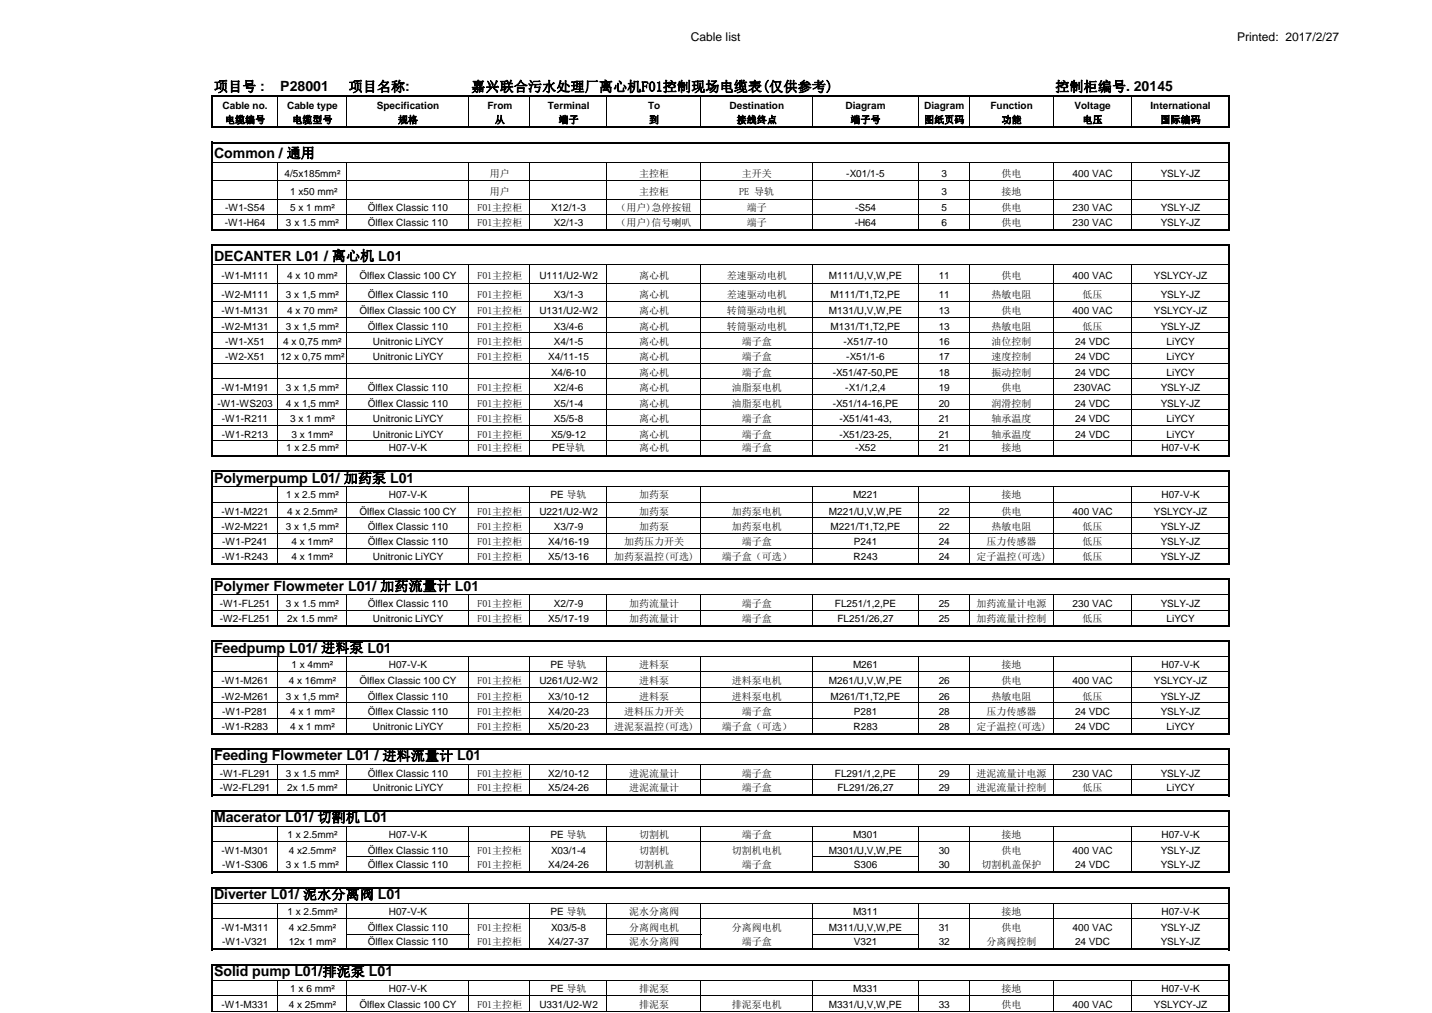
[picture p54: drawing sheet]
<svg xmlns="http://www.w3.org/2000/svg" width="297mm" height="210mm" viewBox="0 0 297 210" stroke-linecap="round" stroke-linejoin="round" font-family="sans-serif">
<defs><g id="words">
<g font-size="2.9">
<text x="44.4" y="19">项目号 :</text>
<text x="58.1" y="19">P28001</text>
<text x="72.3" y="19">项目名称:</text>
<text x="97.7" y="19">嘉兴联合污水处理厂离心机F01控制现场电缆表(仅供参考)</text>
<text x="218.9" y="19">控制柜编号. 20145</text>
<text x="44.4" y="32.7">Common / 通用</text>
<text x="44.4" y="54">DECANTER L01 / 离心机 L01</text>
<text x="44.4" y="100.1">Polymerpump L01/ 加药泵 L01</text>
<text x="44.4" y="122.5">Polymer Flowmeter L01/ 加药流量计 L01</text>
<text x="44.4" y="135.3">Feedpump L01/ 进料泵 L01</text>
<text x="44.4" y="157.6">Feeding Flowmeter L01 / 进料流量计 L01</text>
<text x="44.4" y="170.4">Macerator L01/ 切割机 L01</text>
<text x="44.4" y="186.4">Diverter L01/ 泥水分离阀 L01</text>
<text x="44.4" y="202.4">Solid pump L01/排泥泵 L01</text>
</g>
<g font-size="2.5">
<text x="143.3" y="8.5">Cable list</text>
<text x="256.6" y="8.5">Printed: 2017/2/27</text>
</g>
<g font-size="2.1">
<text x="46.2" y="22.5">Cable no.</text>
<text x="59.6" y="22.5">Cable type</text>
<text x="78.2" y="22.5">Specification</text>
<text x="101.1" y="22.5">From</text>
<text x="113.6" y="22.5">Terminal</text>
<text x="134.4" y="22.5">To</text>
<text x="151.3" y="22.5">Destination</text>
<text x="175.4" y="22.5">Diagram</text>
<text x="191.7" y="22.5">Diagram</text>
<text x="205.5" y="22.5">Function</text>
<text x="222.9" y="22.5">Voltage</text>
<text x="238.7" y="22.5">International</text>
<text x="46.6" y="25.5">电缆编号</text>
<text x="60.6" y="25.5">电缆型号</text>
<text x="82.5" y="25.5">规格</text>
<text x="102.6" y="25.5">从</text>
<text x="115.9" y="25.5">端子</text>
<text x="134.6" y="25.5">到</text>
<text x="152.8" y="25.5">接线终点</text>
<text x="176.4" y="25.5">端子号</text>
<text x="191.7" y="25.5">图纸页码</text>
<text x="207.7" y="25.5">功能</text>
<text x="224.5" y="25.5">电压</text>
<text x="240.7" y="25.5">国际编码</text>
<text x="59" y="36.6">4/5x185mm²</text>
<text x="60.2" y="40.4">1 x50 mm²</text>
<text x="101.6" y="40.4">用户</text>
<text x="101.6" y="36.6">用户</text>
<text x="132.6" y="36.6">主控柜</text>
<text x="132.6" y="40.4">主控柜</text>
<text x="153.4" y="40.4">PE 导轨</text>
<text x="153.9" y="36.6">主开关</text>
<text x="175.6" y="36.6">-X01/1-5</text>
<text x="195.3" y="36.6">3</text>
<text x="195.3" y="40.4">3</text>
<text x="207.8" y="36.6">供电</text>
<text x="207.8" y="40.4">接地</text>
<text x="222.5" y="36.6">400 VAC</text>
<text x="240.8" y="36.6">YSLY-JZ</text>
<text x="46.6" y="46.8">-W1-H64</text>
<text x="46.7" y="43.8">-W1-S54</text>
<text x="59.3" y="46.8">3 x 1.5 mm²</text>
<text x="60.2" y="43.8">5 x 1 mm²</text>
<text x="76.3" y="46.8">Ölflex Classic 110</text>
<text x="76.3" y="43.8">Ölflex Classic 110</text>
<text x="99" y="43.8">F01主控柜</text>
<text x="99" y="46.8">F01主控柜</text>
<text x="114.3" y="43.8">X12/1-3</text>
<text x="114.9" y="46.8">X2/1-3</text>
<text x="127.9" y="43.8">（用户)急停按钮</text>
<text x="127.9" y="46.8">（用户)信号喇叭</text>
<text x="154.9" y="43.8">端子</text>
<text x="154.9" y="46.8">端子</text>
<text x="177.3" y="46.8">-H64</text>
<text x="177.4" y="43.8">-S54</text>
<text x="195.3" y="43.8">5</text>
<text x="195.3" y="46.8">6</text>
<text x="207.8" y="43.8">供电</text>
<text x="207.8" y="46.8">供电</text>
<text x="222.5" y="43.8">230 VAC</text>
<text x="222.5" y="46.8">230 VAC</text>
<text x="240.8" y="43.8">YSLY-JZ</text>
<text x="240.8" y="46.8">YSLY-JZ</text>
<text x="45.9" y="57.9">-W1-M111</text>
<text x="59.6" y="57.9">4 x 10 mm²</text>
<text x="74.6" y="57.9">Ölflex Classic 100 CY</text>
<text x="99" y="57.9">F01主控柜</text>
<text x="111.9" y="57.9">U111/U2-W2</text>
<text x="132.6" y="57.9">离心机</text>
<text x="150.8" y="57.9">差速驱动电机</text>
<text x="172" y="57.9">M111/U,V,W,PE</text>
<text x="194.7" y="57.9">11</text>
<text x="207.8" y="57.9">供电</text>
<text x="222.5" y="57.9">400 VAC</text>
<text x="239.4" y="57.9">YSLYCY-JZ</text>
<text x="45.9" y="61.7">-W2-M111</text>
<text x="45.9" y="65.1">-W1-M131</text>
<text x="59.3" y="61.7">3 x 1,5 mm²</text>
<text x="59.6" y="65.1">4 x 70 mm²</text>
<text x="74.6" y="65.1">Ölflex Classic 100 CY</text>
<text x="76.3" y="61.7">Ölflex Classic 110</text>
<text x="99" y="61.7">F01主控柜</text>
<text x="99" y="65.1">F01主控柜</text>
<text x="111.9" y="65.1">U131/U2-W2</text>
<text x="114.9" y="61.7">X3/1-3</text>
<text x="132.6" y="61.7">离心机</text>
<text x="132.6" y="65.1">离心机</text>
<text x="150.8" y="61.7">差速驱动电机</text>
<text x="150.8" y="65.1">转筒驱动电机</text>
<text x="172" y="65.1">M131/U,V,W,PE</text>
<text x="172.3" y="61.7">M111/T1,T2,PE</text>
<text x="194.7" y="61.7">11</text>
<text x="194.7" y="65.1">13</text>
<text x="205.7" y="61.7">热敏电阻</text>
<text x="207.8" y="65.1">供电</text>
<text x="222.5" y="65.1">400 VAC</text>
<text x="224.6" y="61.7">低压</text>
<text x="239.4" y="65.1">YSLYCY-JZ</text>
<text x="240.8" y="61.7">YSLY-JZ</text>
<text x="45.9" y="68.3">-W2-M131</text>
<text x="46.7" y="71.5">-W1-X51</text>
<text x="58.7" y="71.5">4 x 0,75 mm²</text>
<text x="59.3" y="68.3">3 x 1,5 mm²</text>
<text x="76.3" y="68.3">Ölflex Classic 110</text>
<text x="77.3" y="71.5">Unitronic LiYCY</text>
<text x="99" y="71.5">F01主控柜</text>
<text x="99" y="68.3">F01主控柜</text>
<text x="114.9" y="68.3">X3/4-6</text>
<text x="114.9" y="71.5">X4/1-5</text>
<text x="132.6" y="68.3">离心机</text>
<text x="132.6" y="71.5">离心机</text>
<text x="150.8" y="68.3">转筒驱动电机</text>
<text x="153.9" y="71.5">端子盒</text>
<text x="172.3" y="68.3">M131/T1,T2,PE</text>
<text x="175" y="71.5">-X51/7-10</text>
<text x="194.7" y="71.5">16</text>
<text x="194.7" y="68.3">13</text>
<text x="205.7" y="68.3">热敏电阻</text>
<text x="205.7" y="71.5">油位控制</text>
<text x="223" y="71.5">24 VDC</text>
<text x="224.6" y="68.3">低压</text>
<text x="240.8" y="68.3">YSLY-JZ</text>
<text x="242" y="71.5">LiYCY</text>
<text x="46.7" y="74.7">-W2-X51</text>
<text x="58.2" y="74.7">12 x 0,75 mm²</text>
<text x="77.3" y="74.7">Unitronic LiYCY</text>
<text x="99" y="74.7">F01主控柜</text>
<text x="113.7" y="74.7">X4/11-15</text>
<text x="114.3" y="77.9">X4/6-10</text>
<text x="132.6" y="77.9">离心机</text>
<text x="132.6" y="74.7">离心机</text>
<text x="153.9" y="77.9">端子盒</text>
<text x="153.9" y="74.7">端子盒</text>
<text x="172.7" y="77.9">-X51/47-50,PE</text>
<text x="175.6" y="74.7">-X51/1-6</text>
<text x="194.7" y="74.7">17</text>
<text x="194.7" y="77.9">18</text>
<text x="205.7" y="77.9">振动控制</text>
<text x="205.7" y="74.7">速度控制</text>
<text x="223" y="77.9">24 VDC</text>
<text x="223" y="74.7">24 VDC</text>
<text x="242" y="77.9">LiYCY</text>
<text x="242" y="74.7">LiYCY</text>
<text x="45.9" y="81.1">-W1-M191</text>
<text x="59.3" y="81.1">3 x 1,5 mm²</text>
<text x="76.3" y="81.1">Ölflex Classic 110</text>
<text x="99" y="81.1">F01主控柜</text>
<text x="114.9" y="81.1">X2/4-6</text>
<text x="132.6" y="81.1">离心机</text>
<text x="151.8" y="81.1">油脂泵电机</text>
<text x="175.3" y="81.1">-X1/1,2,4</text>
<text x="194.7" y="81.1">19</text>
<text x="207.8" y="81.1">供电</text>
<text x="222.8" y="81.1">230VAC</text>
<text x="240.8" y="81.1">YSLY-JZ</text>
<text x="45.1" y="84.3">-W1-WS203</text>
<text x="46" y="87.5">-W1-R211</text>
<text x="59.3" y="84.3">4 x 1,5 mm²</text>
<text x="60.2" y="87.5">3 x 1 mm²</text>
<text x="76.3" y="84.3">Ölflex Classic 110</text>
<text x="77.3" y="87.5">Unitronic LiYCY</text>
<text x="99" y="84.3">F01主控柜</text>
<text x="99" y="87.5">F01主控柜</text>
<text x="114.9" y="84.3">X5/1-4</text>
<text x="114.9" y="87.5">X5/5-8</text>
<text x="132.6" y="84.3">离心机</text>
<text x="132.6" y="87.5">离心机</text>
<text x="151.8" y="84.3">油脂泵电机</text>
<text x="153.9" y="87.5">端子盒</text>
<text x="172.7" y="84.3">-X51/14-16,PE</text>
<text x="174.1" y="87.5">-X51/41-43,</text>
<text x="194.7" y="84.3">20</text>
<text x="194.7" y="87.5">21</text>
<text x="205.7" y="84.3">润滑控制</text>
<text x="205.7" y="87.5">轴承温度</text>
<text x="223" y="84.3">24 VDC</text>
<text x="223" y="87.5">24 VDC</text>
<text x="240.8" y="84.3">YSLY-JZ</text>
<text x="242" y="87.5">LiYCY</text>
<text x="46" y="90.7">-W1-R213</text>
<text x="59.3" y="93.5">1 x 2.5 mm²</text>
<text x="60.5" y="90.7">3 x 1mm²</text>
<text x="77.3" y="90.7">Unitronic LiYCY</text>
<text x="80.6" y="93.5">H07-V-K</text>
<text x="99" y="90.7">F01主控柜</text>
<text x="99" y="93.5">F01主控柜</text>
<text x="114.3" y="90.7">X5/9-12</text>
<text x="114.5" y="93.5">PE导轨</text>
<text x="132.6" y="90.7">离心机</text>
<text x="132.6" y="93.5">离心机</text>
<text x="153.9" y="90.7">端子盒</text>
<text x="153.9" y="93.5">端子盒</text>
<text x="174.1" y="90.7">-X51/23-25,</text>
<text x="177.4" y="93.5">-X52</text>
<text x="194.7" y="90.7">21</text>
<text x="194.7" y="93.5">21</text>
<text x="205.7" y="90.7">轴承温度</text>
<text x="207.8" y="93.5">接地</text>
<text x="223" y="90.7">24 VDC</text>
<text x="240.9" y="93.5">H07-V-K</text>
<text x="242" y="90.7">LiYCY</text>
<text x="45.9" y="106.7">-W1-M221</text>
<text x="59.3" y="103.3">1 x 2.5 mm²</text>
<text x="59.6" y="106.7">4 x 2.5mm²</text>
<text x="74.6" y="106.7">Ölflex Classic 100 CY</text>
<text x="80.6" y="103.3">H07-V-K</text>
<text x="99" y="106.7">F01主控柜</text>
<text x="111.9" y="106.7">U221/U2-W2</text>
<text x="114.2" y="103.3">PE 导轨</text>
<text x="132.6" y="103.3">加药泵</text>
<text x="132.6" y="106.7">加药泵</text>
<text x="151.8" y="106.7">加药泵电机</text>
<text x="172" y="106.7">M221/U,V,W,PE</text>
<text x="177" y="103.3">M221</text>
<text x="194.7" y="106.7">22</text>
<text x="207.8" y="103.3">接地</text>
<text x="207.8" y="106.7">供电</text>
<text x="222.5" y="106.7">400 VAC</text>
<text x="239.4" y="106.7">YSLYCY-JZ</text>
<text x="240.9" y="103.3">H07-V-K</text>
<text x="45.9" y="109.9">-W2-M221</text>
<text x="46.1" y="113.1">-W1-P241</text>
<text x="59.3" y="109.9">3 x 1,5 mm²</text>
<text x="60.5" y="113.1">4 x 1mm²</text>
<text x="76.3" y="113.1">Ölflex Classic 110</text>
<text x="76.3" y="109.9">Ölflex Classic 110</text>
<text x="99" y="113.1">F01主控柜</text>
<text x="99" y="109.9">F01主控柜</text>
<text x="113.7" y="113.1">X4/16-19</text>
<text x="114.9" y="109.9">X3/7-9</text>
<text x="129.5" y="113.1">加药压力开关</text>
<text x="132.6" y="109.9">加药泵</text>
<text x="151.8" y="109.9">加药泵电机</text>
<text x="153.9" y="113.1">端子盒</text>
<text x="172.3" y="109.9">M221/T1,T2,PE</text>
<text x="177.1" y="113.1">P241</text>
<text x="194.7" y="113.1">24</text>
<text x="194.7" y="109.9">22</text>
<text x="204.7" y="113.1">压力传感器</text>
<text x="205.7" y="109.9">热敏电阻</text>
<text x="224.6" y="113.1">低压</text>
<text x="224.6" y="109.9">低压</text>
<text x="240.8" y="113.1">YSLY-JZ</text>
<text x="240.8" y="109.9">YSLY-JZ</text>
<text x="46" y="116.1">-W1-R243</text>
<text x="60.5" y="116.1">4 x 1mm²</text>
<text x="77.3" y="116.1">Unitronic LiYCY</text>
<text x="99" y="116.1">F01主控柜</text>
<text x="113.7" y="116.1">X5/13-16</text>
<text x="127.4" y="116.1">加药泵温控(可选)</text>
<text x="149.7" y="116.1">端子盒（可选）</text>
<text x="177.1" y="116.1">R243</text>
<text x="194.7" y="116.1">24</text>
<text x="202.6" y="116.1">定子温控(可选)</text>
<text x="224.6" y="116.1">低压</text>
<text x="240.8" y="116.1">YSLY-JZ</text>
<text x="45.6" y="125.9">-W1-FL251</text>
<text x="59.3" y="125.9">3 x 1.5 mm²</text>
<text x="76.3" y="125.9">Ölflex Classic 110</text>
<text x="99" y="125.9">F01主控柜</text>
<text x="114.9" y="125.9">X2/7-9</text>
<text x="130.5" y="125.9">加药流量计</text>
<text x="153.9" y="125.9">端子盒</text>
<text x="173.2" y="125.9">FL251/1,2,PE</text>
<text x="194.7" y="125.9">25</text>
<text x="202.6" y="125.9">加药流量计电源</text>
<text x="222.5" y="125.9">230 VAC</text>
<text x="240.8" y="125.9">YSLY-JZ</text>
<text x="45.6" y="128.9">-W2-FL251</text>
<text x="59.6" y="128.9">2x 1.5 mm²</text>
<text x="77.3" y="128.9">Unitronic LiYCY</text>
<text x="99" y="128.9">F01主控柜</text>
<text x="113.7" y="128.9">X5/17-19</text>
<text x="130.5" y="128.9">加药流量计</text>
<text x="153.9" y="128.9">端子盒</text>
<text x="173.7" y="128.9">FL251/26,27</text>
<text x="194.7" y="128.9">25</text>
<text x="202.6" y="128.9">加药流量计控制</text>
<text x="224.6" y="128.9">低压</text>
<text x="242" y="128.9">LiYCY</text>
<text x="45.9" y="141.8">-W1-M261</text>
<text x="59.9" y="141.8">4 x 16mm²</text>
<text x="60.5" y="138.5">1 x 4mm²</text>
<text x="74.6" y="141.8">Ölflex Classic 100 CY</text>
<text x="80.6" y="138.5">H07-V-K</text>
<text x="99" y="141.8">F01主控柜</text>
<text x="111.9" y="141.8">U261/U2-W2</text>
<text x="114.2" y="138.5">PE 导轨</text>
<text x="132.6" y="138.5">进料泵</text>
<text x="132.6" y="141.8">进料泵</text>
<text x="151.8" y="141.8">进料泵电机</text>
<text x="172" y="141.8">M261/U,V,W,PE</text>
<text x="177" y="138.5">M261</text>
<text x="194.7" y="141.8">26</text>
<text x="207.8" y="138.5">接地</text>
<text x="207.8" y="141.8">供电</text>
<text x="222.5" y="141.8">400 VAC</text>
<text x="239.4" y="141.8">YSLYCY-JZ</text>
<text x="240.9" y="138.5">H07-V-K</text>
<text x="45.9" y="145">-W2-M261</text>
<text x="46.1" y="148.2">-W1-P281</text>
<text x="59.3" y="145">3 x 1,5 mm²</text>
<text x="60.2" y="148.2">4 x 1 mm²</text>
<text x="76.3" y="145">Ölflex Classic 110</text>
<text x="76.3" y="148.2">Ölflex Classic 110</text>
<text x="99" y="148.2">F01主控柜</text>
<text x="99" y="145">F01主控柜</text>
<text x="113.7" y="148.2">X4/20-23</text>
<text x="113.7" y="145">X3/10-12</text>
<text x="129.5" y="148.2">进料压力开关</text>
<text x="132.6" y="145">进料泵</text>
<text x="151.8" y="145">进料泵电机</text>
<text x="153.9" y="148.2">端子盒</text>
<text x="172.3" y="145">M261/T1,T2,PE</text>
<text x="177.1" y="148.2">P281</text>
<text x="194.7" y="148.2">28</text>
<text x="194.7" y="145">26</text>
<text x="204.7" y="148.2">压力传感器</text>
<text x="205.7" y="145">热敏电阻</text>
<text x="223" y="148.2">24 VDC</text>
<text x="224.6" y="145">低压</text>
<text x="240.8" y="145">YSLY-JZ</text>
<text x="240.8" y="148.2">YSLY-JZ</text>
<text x="46" y="151.2">-W1-R283</text>
<text x="60.2" y="151.2">4 x 1 mm²</text>
<text x="77.3" y="151.2">Unitronic LiYCY</text>
<text x="99" y="151.2">F01主控柜</text>
<text x="113.7" y="151.2">X5/20-23</text>
<text x="127.4" y="151.2">进泥泵温控(可选)</text>
<text x="149.7" y="151.2">端子盒（可选）</text>
<text x="177.1" y="151.2">R283</text>
<text x="194.7" y="151.2">28</text>
<text x="202.6" y="151.2">定子温控(可选)</text>
<text x="223" y="151.2">24 VDC</text>
<text x="242" y="151.2">LiYCY</text>
<text x="45.6" y="161">-W1-FL291</text>
<text x="59.3" y="161">3 x 1.5 mm²</text>
<text x="76.3" y="161">Ölflex Classic 110</text>
<text x="99" y="161">F01主控柜</text>
<text x="113.7" y="161">X2/10-12</text>
<text x="130.5" y="161">进泥流量计</text>
<text x="153.9" y="161">端子盒</text>
<text x="173.2" y="161">FL291/1,2,PE</text>
<text x="194.7" y="161">29</text>
<text x="202.6" y="161">进泥流量计电源</text>
<text x="222.5" y="161">230 VAC</text>
<text x="240.8" y="161">YSLY-JZ</text>
<text x="45.6" y="164">-W2-FL291</text>
<text x="59.6" y="164">2x 1.5 mm²</text>
<text x="77.3" y="164">Unitronic LiYCY</text>
<text x="99" y="164">F01主控柜</text>
<text x="113.7" y="164">X5/24-26</text>
<text x="130.5" y="164">进泥流量计</text>
<text x="153.9" y="164">端子盒</text>
<text x="173.7" y="164">FL291/26,27</text>
<text x="194.7" y="164">29</text>
<text x="202.6" y="164">进泥流量计控制</text>
<text x="224.6" y="164">低压</text>
<text x="242" y="164">LiYCY</text>
<text x="59.6" y="173.6">1 x 2.5mm²</text>
<text x="80.6" y="173.6">H07-V-K</text>
<text x="114.2" y="173.6">PE 导轨</text>
<text x="132.6" y="173.6">切割机</text>
<text x="153.9" y="173.6">端子盒</text>
<text x="177" y="173.6">M301</text>
<text x="207.8" y="173.6">接地</text>
<text x="240.9" y="173.6">H07-V-K</text>
<text x="45.9" y="177">-W1-M301</text>
<text x="59.9" y="177">4 x2.5mm²</text>
<text x="76.3" y="177">Ölflex Classic 110</text>
<text x="99" y="177">F01主控柜</text>
<text x="114.3" y="177">X03/1-4</text>
<text x="132.6" y="177">切割机</text>
<text x="151.8" y="177">切割机电机</text>
<text x="172" y="177">M301/U,V,W,PE</text>
<text x="194.7" y="177">30</text>
<text x="207.8" y="177">供电</text>
<text x="222.5" y="177">400 VAC</text>
<text x="240.8" y="177">YSLY-JZ</text>
<text x="46.1" y="180">-W1-S306</text>
<text x="59.3" y="180">3 x 1.5 mm²</text>
<text x="76.3" y="180">Ölflex Classic 110</text>
<text x="99" y="180">F01主控柜</text>
<text x="113.7" y="180">X4/24-26</text>
<text x="131.5" y="180">切割机盖</text>
<text x="153.9" y="180">端子盒</text>
<text x="177.1" y="180">S306</text>
<text x="194.7" y="180">30</text>
<text x="203.6" y="180">切割机盖保护</text>
<text x="223" y="180">24 VDC</text>
<text x="240.8" y="180">YSLY-JZ</text>
<text x="59.6" y="189.6">1 x 2.5mm²</text>
<text x="80.6" y="189.6">H07-V-K</text>
<text x="114.2" y="189.6">PE 导轨</text>
<text x="130.5" y="189.6">泥水分离阀</text>
<text x="177" y="189.6">M311</text>
<text x="207.8" y="189.6">接地</text>
<text x="240.9" y="189.6">H07-V-K</text>
<text x="45.9" y="193">-W1-M311</text>
<text x="46.1" y="196">-W1-V321</text>
<text x="59.9" y="193">4 x2.5mm²</text>
<text x="59.9" y="196">12x 1 mm²</text>
<text x="76.3" y="196">Ölflex Classic 110</text>
<text x="76.3" y="193">Ölflex Classic 110</text>
<text x="99" y="196">F01主控柜</text>
<text x="99" y="193">F01主控柜</text>
<text x="113.7" y="196">X4/27-37</text>
<text x="114.3" y="193">X03/5-8</text>
<text x="130.5" y="196">泥水分离阀</text>
<text x="130.5" y="193">分离阀电机</text>
<text x="151.8" y="193">分离阀电机</text>
<text x="153.9" y="196">端子盒</text>
<text x="172" y="193">M311/U,V,W,PE</text>
<text x="177.1" y="196">V321</text>
<text x="194.7" y="196">32</text>
<text x="194.7" y="193">31</text>
<text x="204.7" y="196">分离阀控制</text>
<text x="207.8" y="193">供电</text>
<text x="222.5" y="193">400 VAC</text>
<text x="223" y="196">24 VDC</text>
<text x="240.8" y="193">YSLY-JZ</text>
<text x="240.8" y="196">YSLY-JZ</text>
<text x="45.9" y="209">-W1-M331</text>
<text x="59.9" y="209">4 x 25mm²</text>
<text x="60.2" y="205.6">1 x 6 mm²</text>
<text x="74.6" y="209">Ölflex Classic 100 CY</text>
<text x="80.6" y="205.6">H07-V-K</text>
<text x="99" y="209">F01主控柜</text>
<text x="111.9" y="209">U331/U2-W2</text>
<text x="114.2" y="205.6">PE 导轨</text>
<text x="132.6" y="205.6">排泥泵</text>
<text x="132.6" y="209">排泥泵</text>
<text x="151.8" y="209">排泥泵电机</text>
<text x="172" y="209">M331/U,V,W,PE</text>
<text x="177" y="205.6">M331</text>
<text x="194.7" y="209">33</text>
<text x="207.8" y="205.6">接地</text>
<text x="207.8" y="209">供电</text>
<text x="222.5" y="209">400 VAC</text>
<text x="239.4" y="209">YSLYCY-JZ</text>
<text x="240.9" y="205.6">H07-V-K</text>
</g>
</g></defs>
<g fill="none" stroke="#000" stroke-width=".38">
<path d="M43.9 19.8v6.8M44.1 20h211M43.9 29.4v18.5M44.1 26.4h211M44.1 29.6h211M254.9 20.2v6.4M254.9 29.8v18.1M43.9 50.7v44M44.1 47.7h211M44.1 50.9h211M254.9 51.1v43.6M43.9 97.5v19.6"/>
<path d="M44.1 94.5h211M44.1 97.7h211M254.9 97.9v19.2M43.9 119.9v10M44.1 116.9h211M43.9 132.7v19.6M44.1 120.1h211M44.1 129.7h211M44.1 132.9h211M254.9 120.3v9.6M254.9 133.1v19.2M43.9 155.1v9.9"/>
<path d="M44.1 152.1h211M44.1 155.3h211M254.9 155.4v9.6M43.9 167.9v13.1M44.1 164.8h211M44.1 168h211M254.9 168.2v12.8M43.9 183.8v13.2M43.9 199.8v9.9M44.1 180.8h211M44.1 184h211M44.1 196.8h211"/>
<path d="M254.9 184.2v12.8M44.1 200h211M254.9 200.2v9.5"/>
</g>
<g fill="none" stroke="#000" stroke-width=".21">
<path d="M44.1 33.6h210.7M44.1 37.4h210.7M57.6 20.2v6M57.6 33.7v13.8M71.8 20.2v6M71.8 33.7v13.8M97.3 20.2v6M97.3 33.7v13.8M109.9 20.2v6M109.9 33.7v13.8M125.8 20.2v6M125.8 33.7v13.8"/>
<path d="M145.3 20.2v6M145.3 33.7v13.8M168.5 20.2v6M168.5 33.7v13.8M190.5 20.2v6M190.5 33.7v13.8M201.1 20.2v6M201.1 33.7v13.8M218.4 20.2v6M218.4 33.7v13.8M234.7 20.2v6M234.7 33.7v13.8"/>
<path d="M44.1 41.3h210.7M44.1 44.5h210.7M44.1 54.9h210.7M44.1 58.7h210.7M57.6 55v39.3M71.8 55v39.3M97.3 55v39.3M109.9 55v39.3M125.8 55v39.3M145.3 55v39.3M168.5 55v39.3M190.5 55v39.3"/>
<path d="M201.1 55v39.3M218.4 55v39.3M234.7 55v39.3M44.1 62.6h210.7M44.1 65.8h210.7M44.1 69h210.7M44.1 72.2h210.7M44.1 75.4h210.7M44.1 78.6h210.7M44.1 81.8h210.7M44.1 85h210.7M44.1 88.1h210.7"/>
<path d="M44.1 91.3h210.7M44.1 100.9h210.7M44.1 104.1h210.7M44.1 107.3h210.7M44.1 110.5h210.7M44.1 113.7h210.7M57.6 101v15.7M71.8 101v15.7M97.3 101v15.7M109.9 101v15.7M125.8 101v15.7M145.3 101v15.7"/>
<path d="M168.5 101v15.7M190.5 101v15.7M201.1 101v15.7M218.4 101v15.7M234.7 101v15.7M44.1 123.3h210.7M44.1 126.5h210.7M44.1 136.1h210.7M44.1 139.3h210.7M57.6 123.4v6.1M57.6 136.2v15.7M71.8 123.4v6.1"/>
<path d="M71.8 136.2v15.7M97.3 123.4v6.1M97.3 136.2v15.7M109.9 123.4v6.1M109.9 136.2v15.7M125.8 123.4v6.1M125.8 136.2v15.7M145.3 123.4v6.1M145.3 136.2v15.7M168.5 123.4v6.1M168.5 136.2v15.7M190.5 123.4v6.1"/>
<path d="M190.5 136.2v15.7M201.1 123.4v6.1M201.1 136.2v15.7M218.4 123.4v6.1M218.4 136.2v15.7M234.7 123.4v6.1M234.7 136.2v15.7M44.1 142.5h210.7M44.1 145.7h210.7M44.1 148.9h210.7M44.1 158.5h210.7M57.6 158.6v6.1"/>
<path d="M71.8 158.6v6.1M97.3 158.6v6.1M109.9 158.6v6.1M125.8 158.6v6.1M145.3 158.6v6.1M168.5 158.6v6.1M190.5 158.6v6.1M201.1 158.6v6.1M218.4 158.6v6.1M234.7 158.6v6.1M44.1 161.7h210.7M44.1 171.2h210.7"/>
<path d="M44.1 174.4h210.7M57.6 171.3v9.3M71.8 171.3v9.3M71.9 177.6h25.5M97.3 171.3v9.3M109.9 171.3v9.3M125.8 171.3v9.3M145.3 171.3v9.3M168.5 171.3v9.3M168.5 177.6h22.1M190.5 171.3v9.3M201.1 171.3v9.3"/>
<path d="M218.4 171.3v9.3M234.7 171.3v9.3M44.1 187.2h210.7M44.1 190.4h210.7M57.6 187.3v9.3M71.8 187.3v9.3M71.9 193.6h25.5M97.3 187.3v9.3M109.9 187.3v9.3M125.8 187.3v9.3M125.9 193.6h19.5M145.3 187.3v9.3"/>
<path d="M168.5 187.3v9.3M168.5 193.6h22.1M190.5 187.3v9.3M201.1 187.3v9.3M218.4 187.3v9.3M234.7 187.3v9.3M44.1 203.2h210.7M44.1 206.4h210.7M44.1 209.6h210.7M57.6 203.3v6.4M71.8 203.3v6.4M97.3 203.3v6.4"/>
<path d="M109.9 203.3v6.4M125.8 203.3v6.4M145.3 203.3v6.4M168.5 203.3v6.4M190.5 203.3v6.4M201.1 203.3v6.4M218.4 203.3v6.4M234.7 203.3v6.4"/>
</g>
<use href="#words"/>
</svg>
